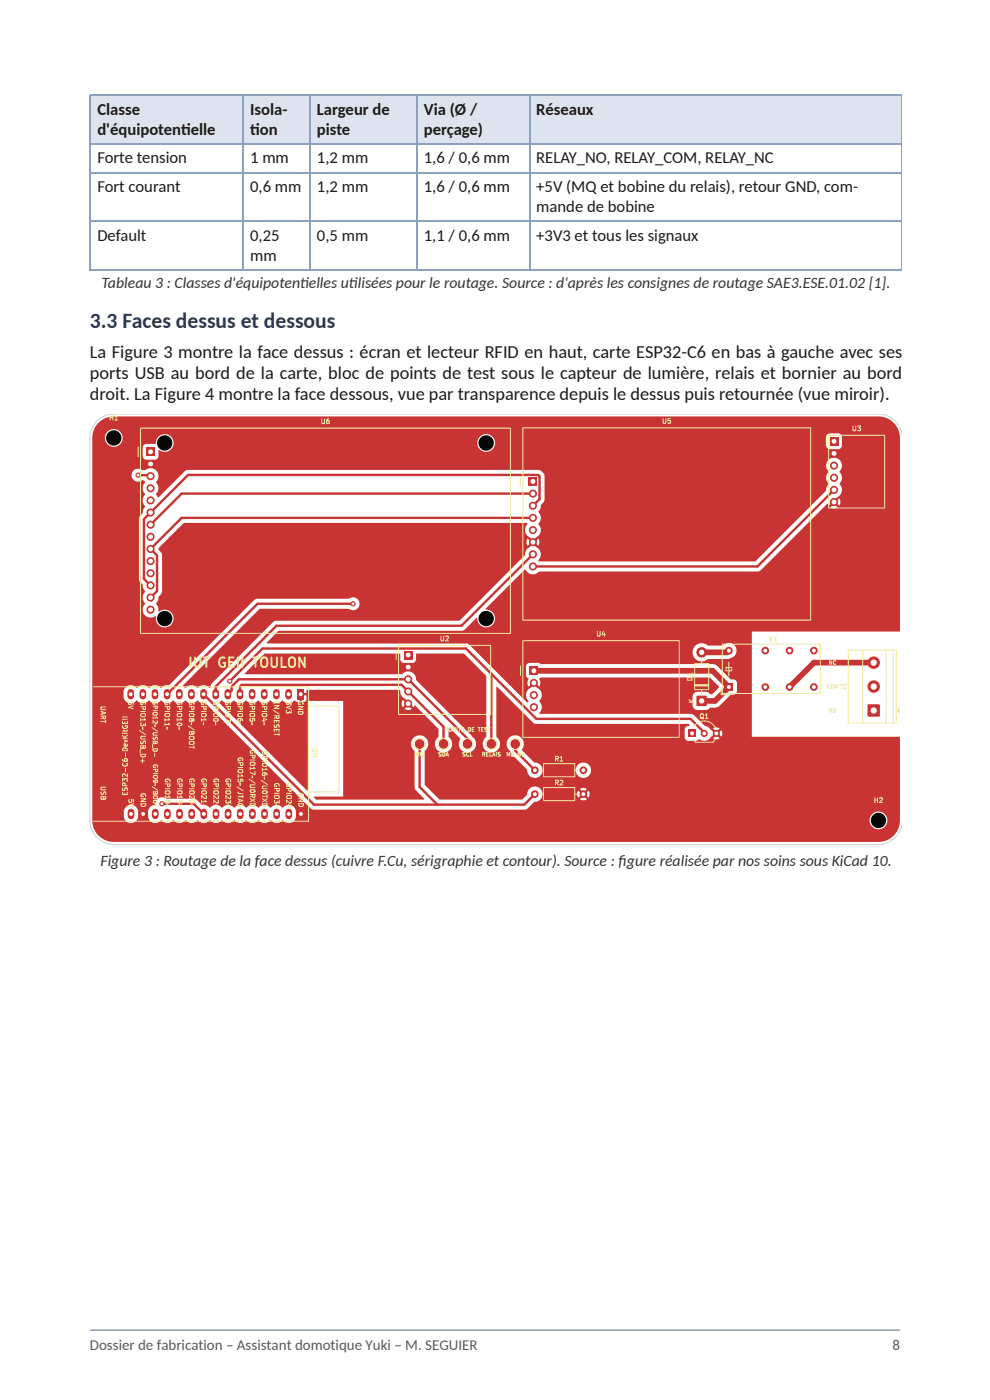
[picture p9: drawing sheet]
<svg xmlns="http://www.w3.org/2000/svg" width="210mm" height="297mm" viewBox="0 0 210 297" stroke-linecap="round" stroke-linejoin="round" font-family="sans-serif">
<defs><g id="words">
<text font-size="4.6" fill="#1f3864" x="19" y="69.6">3.3 Faces dessus et dessous</text>
<g font-size="3.9" fill="#1a1a1a">
<text x="19" y="75.9">La Figure 3 montre la face dessus : écran et lecteur RFID en haut, carte ESP32-C6 en bas à gauche avec ses</text>
<text x="19" y="80.4">ports USB au bord de la carte, bloc de points de test sous le capteur de lumière, relais et bornier au bord</text>
<text x="19" y="84.9">droit. La Figure 4 montre la face dessous, vue par transparence depuis le dessus puis retournée (vue miroir).</text>
</g>
<g font-size="3.5" fill="#1a1a1a">
<text x="20.6" y="24.3">Classe</text>
<text x="20.6" y="28.6">d'équipotentelle</text>
<text x="38.4" y="28.6">i</text>
<text x="53" y="24.3">Isola-</text>
<text x="53" y="28.6">ton</text>
<text x="53" y="28.6">i</text>
<text x="67.2" y="24.3">Largeur de</text>
<text x="67.2" y="28.6">piste</text>
<text x="89.9" y="24.3">Via (Ø /</text>
<text x="89.9" y="28.6">perçage)</text>
<text x="113.7" y="24.3">Réseaux</text>
<text x="20.6" y="34.7">Forte tension</text>
<text x="53" y="34.7">1 mm</text>
<text x="67.2" y="34.7">1,2 mm</text>
<text x="89.9" y="34.7">1,6 / 0,6 mm</text>
<text x="113.7" y="34.7">RELAY_NO, RELAY_COM, RELAY_NC</text>
<text x="20.6" y="40.7">Fort courant</text>
<text x="53" y="40.7">0,6 mm</text>
<text x="67.2" y="40.7">1,2 mm</text>
<text x="89.9" y="40.7">1,6 / 0,6 mm</text>
<text x="113.7" y="40.7">+5V (MQ et bobine du relais), retour GND, com-</text>
<text x="113.7" y="45">mande de bobine</text>
<text x="20.6" y="51.1">Default</text>
<text x="53" y="51.1">0,25</text>
<text x="67.2" y="51.1">0,5 mm</text>
<text x="89.9" y="51.1">1,1 / 0,6 mm</text>
<text x="113.7" y="51.1">+3V3 et tous les signaux</text>
<text x="53" y="55.3">mm</text>
</g>
<g font-size="3.3" fill="#333">
<text x="21.5" y="61.1">Tableau 3 : Classes d'équipotentelles utlisées pour le routage. Source : d'après les consignes de routage SAE3.ESE.01.02 [1].</text>
<text x="63.6" y="61.1">i</text>
<text x="74" y="61.1">i</text>
<text x="21.3" y="183.6">Figure 3 : Routage de la face dessus (cuivre F.Cu, sérigraphie et contour). Source : fi gure réalisée par nos soins sous KiCad 10.</text>
</g>
<g font-size="3.2" fill="#595959">
<text x="19" y="286.4">Dossier de fabrication – Assistant domotique Yuki – M. SEGUIER</text>
<text x="189.2" y="286.4">8</text>
</g>
<text font-size="2.7" fill="#f2eda1" x="39.5" y="141.6">IUTGEII TOULON</text>
<g font-size="1.4" fill="#f2eda1">
<text x="23" y="89.2">H1</text>
<text x="67.9" y="89.9">U6</text>
<text x="140.2" y="89.9">U5</text>
<text x="180.5" y="91.4">U3</text>
<text x="93.1" y="136">U2</text>
<text x="126.3" y="135">U4</text>
<text x="162.8" y="136.2">K1</text>
<text x="148.2" y="152.5">Q1</text>
<text x="117.4" y="161.5">R1</text>
<text x="117.4" y="166.6">R2</text>
<text x="185.1" y="170.3">H2</text>
</g>
<g font-size="1.3" fill="#f2eda1">
<text x="21.3" y="149.6" transform="rotate(90 21.3 149.6)">UART</text>
<text x="27.2" y="148.6" transform="rotate(90 27.2 148.6)">5V</text>
<text x="29.8" y="148.6" transform="rotate(90 29.8 148.6)">GPIO13~/USB_D+</text>
<text x="34.9" y="148.6" transform="rotate(90 34.9 148.6)">GPIO11~</text>
<text x="37.5" y="148.6" transform="rotate(90 37.5 148.6)">GPIO10~</text>
<text x="40.1" y="148.6" transform="rotate(90 40.1 148.6)">GPIO8~/BOOT</text>
<text x="42.7" y="148.6" transform="rotate(90 42.7 148.6)">GPIO1~</text>
<text x="45.2" y="148.6" transform="rotate(90 45.2 148.6)">GPIO0~</text>
<text x="47.8" y="148.6" transform="rotate(90 47.8 148.6)">GPIO7~</text>
<text x="50.4" y="148.6" transform="rotate(90 50.4 148.6)">GPIO6~</text>
<text x="52.9" y="148.6" transform="rotate(90 52.9 148.6)">GPIO5~</text>
<text x="55.5" y="148.6" transform="rotate(90 55.5 148.6)">GPIO4~</text>
<text x="58.1" y="148.4" transform="rotate(90 58.1 148.4)">EN/RESET</text>
<text x="60.7" y="148.6" transform="rotate(90 60.7 148.6)">3V3</text>
<text x="63.2" y="148.6" transform="rotate(90 63.2 148.6)">GND</text>
<text x="146.8" y="144.7" transform="rotate(-90 146.8 144.7)">D1</text>
<text x="147.1" y="149.3" transform="rotate(-90 147.1 149.3)">K</text>
<text x="179.3" y="146.7" transform="rotate(-90 179.3 146.7)">J1</text>
<text x="50.4" y="160.4" transform="rotate(90 50.4 160.4)">GPIO15~/JTAG</text>
<text x="53" y="158.8" transform="rotate(90 53 158.8)">GPIO17~/U0RXD</text>
<text x="55.6" y="159.1" transform="rotate(90 55.6 159.1)">GPIO16~/U0TXD</text>
<text x="67.2" y="160.8" transform="rotate(-90 67.2 160.8)">U1</text>
<text x="21.3" y="166.6" transform="rotate(90 21.3 166.6)">USB</text>
<text x="35" y="164.9" transform="rotate(90 35 164.9)">GPIO18~</text>
<text x="37.6" y="164.9" transform="rotate(90 37.6 164.9)">GPIO1</text>
<text x="40.1" y="164.9" transform="rotate(90 40.1 164.9)">GPIO2</text>
<text x="42.7" y="164.9" transform="rotate(90 42.7 164.9)">GPIO21~</text>
<text x="45.3" y="164.9" transform="rotate(90 45.3 164.9)">GPIO22~</text>
<text x="47.9" y="164.9" transform="rotate(90 47.9 164.9)">GPIO23~</text>
<text x="58.1" y="165.9" transform="rotate(90 58.1 165.9)">GPIO3~</text>
<text x="60.7" y="165.9" transform="rotate(90 60.7 165.9)">GPIO2~</text>
<text x="27" y="168.9" transform="rotate(-90 27 168.9)">ESP32-C6-DevKitGEII</text>
<text x="27.3" y="169.3" transform="rotate(90 27.3 169.3)">5V</text>
<text x="29.8" y="168" transform="rotate(90 29.8 168)">GND</text>
<text x="37.6" y="169.6" transform="rotate(90 37.6 169.6)">9~</text>
<text x="40.1" y="169.6" transform="rotate(90 40.1 169.6)">0~</text>
<text x="63.3" y="168" transform="rotate(90 63.3 168)">GND</text>
</g>
<g font-size="1.2" fill="#f2eda1">
<text x="32.4" y="148.6" transform="rotate(90 32.4 148.6)">GPIO12~/USB_D-</text>
<text x="32.5" y="161.9" transform="rotate(90 32.5 161.9)">GPIO9~/BOOT</text>
</g>
<g font-size="1.1" fill="#f2eda1">
<text x="175.6" y="141">NC</text>
<text x="175.1" y="146.1">COM</text>
<text x="94.1" y="155.2">POINTS DE TES</text>
<text x="103.3" y="155.2">T</text>
<text x="175.6" y="151.1">NO</text>
<text x="87.9" y="160.5">M</text>
<text x="89.1" y="160.5">Q</text>
<text x="92.7" y="160.5">SDA</text>
<text x="97.8" y="160.5">SCL</text>
<text x="102" y="160.5">RELAIS</text>
<text x="107.2" y="160.5">MQ 5V</text>
</g>
</g></defs>
<g fill="#dde4f0">
<path d="M19.3 20.4h32.3v10h-32.3z"/>
<path d="M51.6 20.4h14v10h-14z"/>
<path d="M65.6 20.4h22.8v10h-22.8z"/>
<path d="M88.4 20.4h23.8v10h-23.8z"/>
<path d="M112.2 20.4h78.9v10h-78.9z"/>
</g>
<path d="M19 20.2h172.1M19 30.6h172.1M19 36.6h172.1M19.2 20.1v37.3M51.5 20.1v37.3M65.7 20.1v37.3M88.5 20.1v37.3M112.3 20.1v37.3M19 47h172.1M19 57.3h172.1" fill="none" stroke="#8ea0bf" stroke-width=".26"/>
<path d="M191.1 20.1v37.3" fill="none" stroke="#8ea0bf" stroke-width=".21"/>
<circle cx="109.2" cy="157.8" r="1.01" fill="#c83434"/>
<path d="M63 146.2h1.5v2.2h-1.5z" fill-rule="evenodd" fill="#c83434"/>
<g fill="none" stroke="#c83434" stroke-width="1.4">
<path d="M27.7 146.9v.8M30.3 146.9v.8M32.9 146.9v.8M35.4 146.9v.8M38 146.9v.8M40.6 146.9v.8M43.2 146.9v.8M45.7 146.9v.8M48.3 146.9v.8M50.9 146.9v.8M53.5 146.9v.8M56 146.9v.8"/>
<path d="M58.6 146.9v.8M61.2 146.9v.8M27.8 172.3v.8M30.3 172.3v.8M32.9 172.3v.8M35.5 172.3v.8M38.1 172.3v.8M40.6 172.3v.8M43.2 172.3v.8M45.8 172.3v.8M48.4 172.3v.8M50.9 172.3v.8"/>
<path d="M53.5 172.3v.8M56.1 172.3v.8M58.7 172.3v.8M61.2 172.3v.8M63.8 172.3v.8"/>
</g>
<g fill="#c83434">
<path d="M112.3 141.4h1.7v1.8h-1.7z" fill-rule="evenodd"/>
<path d="M184 149.5h2.5v2.5h-2.5z" fill-rule="evenodd"/>
<path d="M146 154.8h1.5v1.6h-1.5z" fill-rule="evenodd"/>
<path d="M153.6 144.9h1.8v1.7h-1.8z" fill-rule="evenodd"/>
<path d="M85.7 138.1h1.7v1.7h-1.7z" fill-rule="evenodd"/>
<path d="M147.7 147.7h2.1v2h-2.1z" fill-rule="evenodd"/>
<path d="M112.1 101.3h1.7v1.7h-1.7z" fill-rule="evenodd"/>
<path d="M176 92.8h1.7v1.7h-1.7z" fill-rule="evenodd"/>
<path d="M31.1 95h1.7v1.7h-1.7z" fill-rule="evenodd"/>
</g>
<g fill="#c83434">
<circle cx="113.2" cy="144.9" r=".86"/>
<circle cx="113.2" cy="147.5" r=".86"/>
<circle cx="113.2" cy="150" r=".86"/>
<circle cx="185.2" cy="145.7" r="1.32"/>
<circle cx="185.2" cy="140.6" r="1.32"/>
<circle cx="149.3" cy="155.6" r=".76"/>
<circle cx="151.9" cy="155.6" r=".76"/>
<circle cx="99.1" cy="157.8" r="1.01"/>
<circle cx="162.2" cy="145.8" r=".81"/>
<circle cx="167.4" cy="145.8" r=".81"/>
<circle cx="172.5" cy="145.8" r=".81"/>
<circle cx="162.2" cy="138" r=".81"/>
<circle cx="167.4" cy="138" r=".81"/>
<circle cx="172.5" cy="138" r=".81"/>
<circle cx="154.5" cy="138" r=".81"/>
<circle cx="86.5" cy="141.5" r=".86"/>
<circle cx="86.5" cy="144.1" r=".86"/>
<circle cx="86.5" cy="146.7" r=".86"/>
<circle cx="86.5" cy="149.3" r=".86"/>
<circle cx="113.4" cy="163.4" r=".81"/>
<circle cx="123.7" cy="163.4" r=".81"/>
<circle cx="113.4" cy="168.5" r=".81"/>
<circle cx="123.7" cy="168.5" r=".81"/>
<circle cx="148.8" cy="138.4" r="1.12"/>
<circle cx="94" cy="157.8" r="1.01"/>
<circle cx="89" cy="157.8" r="1.01"/>
<circle cx="113" cy="104.7" r=".86"/>
<circle cx="113" cy="107.3" r=".86"/>
<circle cx="113" cy="109.9" r=".86"/>
<circle cx="113" cy="112.4" r=".86"/>
<circle cx="113" cy="115" r=".86"/>
<circle cx="113" cy="117.6" r=".86"/>
<circle cx="113" cy="120.2" r=".86"/>
<circle cx="176.8" cy="96.2" r=".86"/>
<circle cx="176.8" cy="98.8" r=".86"/>
<circle cx="176.8" cy="101.4" r=".86"/>
<circle cx="176.8" cy="103.9" r=".86"/>
<circle cx="176.8" cy="106.5" r=".86"/>
<circle cx="31.9" cy="98.4" r=".86"/>
<circle cx="31.9" cy="101" r=".86"/>
<circle cx="31.9" cy="103.6" r=".86"/>
<circle cx="31.9" cy="106.2" r=".86"/>
<circle cx="31.9" cy="108.7" r=".86"/>
<circle cx="31.9" cy="111.3" r=".86"/>
<circle cx="31.9" cy="113.9" r=".86"/>
<circle cx="31.9" cy="116.5" r=".86"/>
<circle cx="31.9" cy="119" r=".86"/>
<circle cx="31.9" cy="121.6" r=".86"/>
<circle cx="31.9" cy="124.2" r=".86"/>
<circle cx="31.9" cy="126.8" r=".86"/>
<circle cx="31.9" cy="129.3" r=".86"/>
<circle cx="104.2" cy="157.8" r="1.01"/>
<circle cx="48.7" cy="144.5" r=".56"/>
<circle cx="74.9" cy="128.1" r=".56"/>
<circle cx="34.3" cy="170.5" r=".56"/>
<circle cx="29.3" cy="100.8" r=".56"/>
</g>
<g fill="none" stroke="#c83434" stroke-width=".51">
<path d="M29.3 100.8h2.4l.2 .2M113 117.6l-15.2 15.2h-39.2l-12.9 12.9v1.6M113 104.7h-74.5l-6.6 6.6M113 107.3l1.4-1.4v-4.8l-.3-.3h-74.2l-9.4 9.3v12.7l1.4 1.4M113 109.9h-74.5l-6.6 6.6 1.4 1.3v7.6l-1.4 1.4M176.8 103.9l-16.2 16.3h-47.6M74.9 128.1h-20.3l-19.2 19.2M43.2 147.3l23.4 23.4h44.6l2.2-2.2M48.3 147.3l.8-.8v-.8l1.5-1.6h35.9l12.6 12.6v1.1M48.7 144.5l7-6.9h43.1l14.9 14.9h32.7l2.9 2.9v.2M50.9 147.3v-1.6l.3-.4h33.9l8.9 8.9v3.6M89 157.8v9.2l3.7 3.7"/>
<path d="M104.2 143v14.8M109.2 157.8v1.4l4.2 4.2M34.3 170.5h6.8l2.1 2.2"/>
</g>
<path d="M154.5 138l-.3 .4h-5.4M113.2 142.3h37.9l3.4 3.5-2.9 2.9h-2.8M185.2 140.6h-12.6l-5.2 5.2" fill="none" stroke="#c83434" stroke-width="1.2"/>
<path d="M20.9 89.7a4.6 4.6 0 0 1 3.3-1.4h162a4.6 4.6 0 0 1 4.6 4.6v41l-31.4 .1v22.3h31.3l.1 17.8a4.6 4.6 0 0 1-4.6 4.5h-162.1a4.6 4.6 0 0 1-4.5-4.5v-1.9h6.6l.1 1.2a1.52 1.52 0 0 0 1.6 1.2 1.52 1.52 0 0 0 1.4-1.4v-1h2.1v1.2a1.58 1.58 0 0 0 1.3 1.2 1.58 1.58 0 0 0 1.5-.6 1.64 1.64 0 0 0 2.6 0 1.64 1.64 0 0 0 2.6 0 1.64 1.64 0 0 0 2.5 0 1.64 1.64 0 0 0 2.6 0 1.64 1.64 0 0 0 2.6 0 1.64 1.64 0 0 0 2.6 0 1.64 1.64 0 0 0 2.5 0 1.64 1.64 0 0 0 2.6 0 1.64 1.64 0 0 0 2.6 0 1.64 1.64 0 0 0 2.6 0 1.57 1.57 0 0 0 2.5-.1h121.9v.3a1.88 1.88 0 0 0 2.8 1.5 1.88 1.88 0 0 0 0-3.3 1.88 1.88 0 0 0-2.8 1.5h-121.9l.2-.7v-1.3a1.59 1.59 0 0 0-1.2-1.1 1.59 1.59 0 0 0-1.6 .6 1.65 1.65 0 0 0-2.6 0 1.65 1.65 0 0 0-2.5 0 1.65 1.65 0 0 0-2.6 0 1.65 1.65 0 0 0-2.6 0 1.65 1.65 0 0 0-2.6 0 1.65 1.65 0 0 0-2.5 0l-.1-.1a1.74 1.74 0 0 0-1.6-.6l-1.1-1-.5-.2h-6a1.46 1.46 0 0 0-1.6-.2 1.46 1.46 0 0 0-.7 1.4l-.1 .1a1.53 1.53 0 0 0-1.4 1.4h-2.1v-.3a1.52 1.52 0 0 0-1.7-1.1 1.52 1.52 0 0 0-1.4 1.4h-6.6v-25.4h6.6v1a1.58 1.58 0 0 0 1.1 1.4 1.58 1.58 0 0 0 1.7-.6 1.64 1.64 0 0 0 2.6 0 1.64 1.64 0 0 0 2.6 0 1.64 1.64 0 0 0 2.5 0 1.64 1.64 0 0 0 2.6 0 1.64 1.64 0 0 0 2.6 0l.7 .5 1 .1 22.3 22.3 .3 .2 45.1 .1 .5-.3 1.4-1.4a1.68 1.68 0 0 0 1.8-1.7h7.4l.2 .8 .7-.7 .3 .4-.7 .7a1.3 1.3 0 0 0 1.5 0l-.7-.7 .4-.4 .7 .7a1.31 1.31 0 0 0 0-1.5l-.7 .7-.4-.3 .7-.8a1.31 1.31 0 0 0-1.5 .1l.7 .7-.3 .3-.7-.7-.2 .7h-7.4a1.65 1.65 0 0 0-1.8-1.6 1.65 1.65 0 0 0-1.5 1.8l-1 1h-17.6l-3.1-3.1v-7.1a1.86 1.86 0 0 0 .4-2.8 1.86 1.86 0 0 0-2.8 0 1.86 1.86 0 0 0 .3 2.8v7.7l.2 .5 1.8 1.8v.2h-22.8l-.5-.4v-.2h6.2v-20.3h-7.5v18.9l-.2 .1-18.6-18.5 .5-.6a1.74 1.74 0 0 0 2.6 0 1.64 1.64 0 0 0 2.6 0 1.64 1.64 0 0 0 2.6 0 1.64 1.64 0 0 0 2.5 0 1.64 1.64 0 0 0 2.6 0 1.64 1.64 0 0 0 2.6 0l.4 .3h.6v-1.3h.5v1.3l.8-.1 .2-.3v-1h-.9v-.5h.9l.1-.6h19.5l.3 .1a1.7 1.7 0 0 0 1 1.7l.5 .6-.4 .3-.6-.6a1.36 1.36 0 0 0 0 1.5l.6-.6 .4 .4-.6 .6a1.36 1.36 0 0 0 1.5 0l-.6-.6 .3-.4 .7 .6 .2-.3h.1l4.9 4.9 .1 1.7a1.86 1.86 0 0 0-.4 2.7 1.86 1.86 0 0 0 2.8 0 1.86 1.86 0 0 0-.3-2.7v-1.8l.1-.1 2.4 2.3a1.84 1.84 0 0 0 .4 2.6 1.84 1.84 0 0 0 2.6-.4 1.84 1.84 0 0 0-.5-2.6l-11.9-12a1.74 1.74 0 0 0-1-1.7 1.74 1.74 0 0 0-2 .4h-33.2l-.1-.1 4.2-4.2h28.6l.2 .1v1.1a.8 .8 0 0 0 .7 .7h1.8l.5-.1 .3-.5v-1.2l.1-.1h10.1l4.7 4.7v12.9a1.84 1.84 0 0 0 .2 3.1 1.84 1.84 0 0 0 2.7-1.7h1.4l.2 .9 .6 .7 .2 .6 3.4 3.4a1.63 1.63 0 0 0 1.6 1.7 1.63 1.63 0 0 0 1.6-1.7h7.1v.2a1.63 1.63 0 0 0 2.4 1.3 1.63 1.63 0 0 0 0-2.8 1.63 1.63 0 0 0-2.4 1.3h-7.1l-.2-.8a1.78 1.78 0 0 0-1.6-.8l-2.6-2.6a1.85 1.85 0 0 0-.6-2.9 1.85 1.85 0 0 0-2.6 1.5h-1.4l-.2-.7-.6-.7 .1-10.6 7.7 7.6 .4 .2 32.5 .1 .3 .3-.1 .1a.82 .82 0 0 0-.9 .8v1.7l.3 .5 .4 .2h1.6l.7-.4a1.89 1.89 0 0 0 2.6-.5l.7-.7 .3 .4-.6 .7a1.26 1.26 0 0 0 1.4 0l-.7-.7 .4-.4 .7 .7a1.26 1.26 0 0 0-.1-1.4l-.6 .6-.4-.3 .6-.7a1.26 1.26 0 0 0-1.3 0l.6 .7-.3 .3-.9-.7a1.76 1.76 0 0 0-1.2-.8l-2.3-2.3-.6-.2h-32.1l-.1-.2a1.84 1.84 0 0 0 0-2.6 1.69 1.69 0 0 0-.4-2.8l-.6-.5 .4-.4 .7 .6a1.69 1.69 0 0 0-.1-1.6l.4-.3h35.7l2.1 2-1.5 1.6h-.5l-.7-.5h-2.1a1.06 1.06 0 0 0-.9 1v2a1.07 1.07 0 0 0 1 .8h2l.8-.5h1.1l.6-.2 2.6-2.5h.7l.5-.3 .2-.5v-1.7a.8 .8 0 0 0-.8-.8h-.6l-2.9-2.9-.8-.3h-36.5l-.6-.3h-2l-.5 .5-.1 2.3 .6 .7a1.35 1.35 0 0 0 0 1.6l.6-.7 .4 .4-.6 .5a1.76 1.76 0 0 0-.5 2.9l-.3 .2-10.7-10.7h45.8a1.93 1.93 0 0 0 1.1 1.8 1.93 1.93 0 0 0 2.1-.3h4a1.8 1.8 0 0 0 1.9-1 1.8 1.8 0 0 0-.3-2l-.2-.2a1.73 1.73 0 0 0-2.2 .4h-3.2a1.93 1.93 0 0 0-2-.4 1.93 1.93 0 0 0-1.2 1.7h-45.8l-1.5-1.5-.6-.3h-42.2l-.2-.1 2.6-2.6h38.8l.6-.2 2.6-2.5a1.92 1.92 0 0 0 1.9 2 1.92 1.92 0 0 0 2-1.9 1.92 1.92 0 0 0-2.1-1.9l8.4-8.5a1.84 1.84 0 0 0 3 .4h46.6l.4-.2 14-14.1h.2l.2 .4 .6-.7 .4 .4-.6 .7a1.36 1.36 0 0 0 1.5-.1l-.6-.6 .3-.4 .7 .6a1.36 1.36 0 0 0 0-1.5l-.7 .7-.3-.4 .5-.6a1.77 1.77 0 0 0 .5-2.8 1.82 1.82 0 0 0 0-2.6 1.71 1.71 0 0 0 0-2.4 1.71 1.71 0 0 0-2.5 0 1.71 1.71 0 0 0 .2 2.5 1.84 1.84 0 0 0 0 2.6 1.93 1.93 0 0 0-.6 1.4l-15 15h-45.8l-.2-.2a1.75 1.75 0 0 0-.4-2.8l-.6-.6 .4-.3 .7 .5a1.36 1.36 0 0 0-.1-1.4l-.6 .6-.4-.4 .6-.5a1.77 1.77 0 0 0 .4-2.9 1.82 1.82 0 0 0 0-2.6 1.84 1.84 0 0 0 .6-1.4l.5-.5 .3-.6v-4.8a1.6 1.6 0 0 0-1.3-1.5h-74.4l-.6 .2-5.6 5.6h-.1l-.4-.6a1.89 1.89 0 0 0 0-2.6 1.7 1.7 0 0 0 .1-2.4 1.7 1.7 0 0 0-2.4-.2h-.7a1.38 1.38 0 0 0-1.9 .2 1.38 1.38 0 0 0 .1 1.9 1.38 1.38 0 0 0 1.9 .1h.3l.3 .5a1.8 1.8 0 0 0 0 2.5 1.82 1.82 0 0 0 0 2.6 1.93 1.93 0 0 0-.6 1.4l-.5 .6-.2 .5v12.9l.2 .6 .5 .6a1.79 1.79 0 0 0 .6 1.4v.1a1.8 1.8 0 0 0 0 2.5 1.72 1.72 0 0 0-.1 2.4 1.72 1.72 0 0 0 2.3 .2 1.89 1.89 0 0 0 1.5 2.4 1.89 1.89 0 0 0 2.2-1.7 1.89 1.89 0 0 0-1.9-2.1l-1.1 .5-.1-.2a2.02 2.02 0 0 0-.5-1.6 1.84 1.84 0 0 0 .5-1.4l.5-.5 .3-.6v-7.8l-.3-.5-.5-.6v-.3l5.4-5.4h72.6l.3 .2a1.75 1.75 0 0 0 .4 2.9l.6 .5-.4 .4-.7-.6a1.36 1.36 0 0 0 .1 1.5l.6-.6 .4 .3-.6 .6a1.82 1.82 0 0 0-1 1.7l-13.9 13.9h-38.9l-.4 .1-13.2 13.2-.3 .8-.2 .2a1.64 1.64 0 0 0-2.6 0 1.64 1.64 0 0 0-2.5 0l-.5-.4v-.2l16.3-16.2h18.8a1.39 1.39 0 0 0 1.9-.2 1.39 1.39 0 0 0 0-1.9 1.39 1.39 0 0 0-1.9-.1h-19.4l-.4 .1-18.3 18.3a2.36 2.36 0 0 0-1.7 .5 1.6 1.6 0 0 0-2.5 .1 1.64 1.64 0 0 0-2.6 0 1.55 1.55 0 0 0-1.7-.6 1.55 1.55 0 0 0-1.1 1.4h-6.6v-51.9h10.6v1.9l.2 .4 .5 .3h1.9a.8 .8 0 0 0 .8-.7v-1.2l.1-.1a1.89 1.89 0 0 0 2.1 .1 1.89 1.89 0 0 0 1-1.7h64.4v.2a1.88 1.88 0 0 0 2.6 1.6 1.88 1.88 0 0 0 .7-3h70.6v1.8a.8 .8 0 0 0 .8 .8h1.9a.8 .8 0 0 0 .7-.8v-1.9l-.3-.5-.5-.2-1.9 .1-.5 .3-.2 .4h-70.6a1.88 1.88 0 0 0-2-.5 1.88 1.88 0 0 0-1.3 1.7h-64.4v-.3a1.92 1.92 0 0 0-2.2-1.5 1.92 1.92 0 0 0-1.6 2.1h-2.1l-.5 .3-.2 .4h-10.6v-2.1h2.6v.2a1.88 1.88 0 0 0 2.9 1.5 1.88 1.88 0 0 0 0-3.2 1.88 1.88 0 0 0-2.9 1.5h-2.6a4.5 4.5 0 0 1 1.3-3.1z" fill-rule="evenodd" fill="#c83434"/>
<path d="M191.1 91.5a5.1 5.1 0 0 0-4.9-3.7h-162.1a5.1 5.1 0 0 0-5 5.1v81.2a5.1 5.1 0 0 0 5 5h162.1a5.1 5.1 0 0 0 4.9-3.6" fill="none" stroke="#d0d2cd" stroke-width=".21"/>
<g fill="none" stroke="#f2eda1" stroke-width=".21">
<path d="M110.8 135.9h33.2v20.5h-33.2zM182.9 137.9v15.5M187.9 137.9v15.5M189.4 137.9v15.5M19.8 145.7h45.6v28.5h-45.6M65.4 149.8h6.5v18.2h-6.5M110.3 141.3v2M190 150.7l.6-.4v.9zM190 150.4v-12.5h-10.2v15.5h10.2v-2.4"/>
<circle cx="109.2" cy="157.8" r="1.22"/>
</g>
<path d="M190 150.7l.6-.4v.9z" fill="#f2eda1"/>
<g fill="none" stroke="#f2eda1" stroke-width=".21">
<path d="M29.3 94.8v2.1M29.8 90.8h78.4v43.6h-78.4zM110.8 90.8h61.1v40.8h-61.1zM175.2 92.6v2M175.7 92.3h11.9v15.5h-11.9zM110.3 101.1v2.1M84 137.9v2.1M84.5 136.9h19.5v14.7h-19.5zM148.8 139.8v1M153.1 136.7h20.8v10.4h-20.8zM146.9 154.5a2.63 2.63 0 0 1 2.4-1.5 2.63 2.63 0 0 1 2.4 1.5M146.9 156.7l.6 .8h3.6l.6-.8"/>
<path d="M147.3 140.8h2.9v5.5h-2.9zM147.3 145.3h2.9M147.3 145.4h2.9M147.3 145.5h2.9M148.8 146.3v1M152.9 145.9v1.5h1.7M153.9 141.6h1.2v.7h-1.2zM154.3 141.6l.4 .7M154.5 140.5v1.1M154.5 142.3v1.1M114.4 163.4h.8M114.4 168.5h.8"/>
<path d="M115.2 162h6.7v2.8h-6.7zM115.2 167.1h6.7v2.8h-6.7zM121.9 163.4h.7M121.9 168.5h.7"/>
<circle cx="89" cy="157.8" r="1.22"/>
<circle cx="94" cy="157.8" r="1.22"/>
<circle cx="99.1" cy="157.8" r="1.22"/>
<circle cx="104.2" cy="157.8" r="1.22"/>
</g>
<g fill="#fff">
<circle cx="48.7" cy="144.5" r=".3"/>
<circle cx="74.9" cy="128.1" r=".3"/>
<circle cx="34.3" cy="170.5" r=".3"/>
<circle cx="29.3" cy="100.8" r=".3"/>
<circle cx="63.7" cy="147.3" r=".41"/>
<circle cx="61.2" cy="147.3" r=".41"/>
<circle cx="58.6" cy="147.3" r=".41"/>
<circle cx="56" cy="147.3" r=".41"/>
<circle cx="53.5" cy="147.3" r=".41"/>
<circle cx="50.9" cy="147.3" r=".41"/>
<circle cx="48.3" cy="147.3" r=".41"/>
<circle cx="45.7" cy="147.3" r=".41"/>
<circle cx="43.2" cy="147.3" r=".41"/>
<circle cx="40.6" cy="147.3" r=".41"/>
<circle cx="38" cy="147.3" r=".41"/>
<circle cx="35.4" cy="147.3" r=".41"/>
<circle cx="32.9" cy="147.3" r=".41"/>
<circle cx="30.3" cy="147.3" r=".41"/>
<circle cx="27.7" cy="147.3" r=".41"/>
<circle cx="27.8" cy="172.7" r=".41"/>
<circle cx="30.3" cy="172.7" r=".41"/>
<circle cx="32.9" cy="172.7" r=".41"/>
<circle cx="35.5" cy="172.7" r=".41"/>
<circle cx="38.1" cy="172.7" r=".41"/>
<circle cx="40.6" cy="172.7" r=".41"/>
<circle cx="43.2" cy="172.7" r=".41"/>
<circle cx="45.8" cy="172.7" r=".41"/>
<circle cx="48.4" cy="172.7" r=".41"/>
<circle cx="50.9" cy="172.7" r=".41"/>
<circle cx="53.5" cy="172.7" r=".41"/>
<circle cx="56.1" cy="172.7" r=".41"/>
<circle cx="58.7" cy="172.7" r=".41"/>
<circle cx="61.2" cy="172.7" r=".41"/>
<circle cx="63.8" cy="172.7" r=".41"/>
<circle cx="113.2" cy="142.3" r=".51"/>
<circle cx="113.2" cy="144.9" r=".51"/>
<circle cx="113.2" cy="147.5" r=".51"/>
<circle cx="113.2" cy="150" r=".51"/>
<circle cx="185.2" cy="150.7" r=".66"/>
<circle cx="185.2" cy="145.7" r=".66"/>
<circle cx="185.2" cy="140.6" r=".66"/>
<circle cx="146.7" cy="155.6" r=".41"/>
<circle cx="149.3" cy="155.6" r=".41"/>
<circle cx="151.9" cy="155.6" r=".41"/>
</g>
<circle cx="186.2" cy="174.1" r="1.62" fill="#000"/>
<g fill="#fff">
<circle cx="162.2" cy="145.8" r=".41"/>
<circle cx="167.4" cy="145.8" r=".41"/>
<circle cx="172.5" cy="145.8" r=".41"/>
<circle cx="162.2" cy="138" r=".41"/>
<circle cx="167.4" cy="138" r=".41"/>
<circle cx="172.5" cy="138" r=".41"/>
<circle cx="154.5" cy="145.8" r=".41"/>
<circle cx="154.5" cy="138" r=".41"/>
<circle cx="86.5" cy="139" r=".51"/>
<circle cx="86.5" cy="141.5" r=".51"/>
<circle cx="86.5" cy="144.1" r=".51"/>
<circle cx="86.5" cy="146.7" r=".51"/>
<circle cx="86.5" cy="149.3" r=".51"/>
<circle cx="113.4" cy="163.4" r=".41"/>
<circle cx="123.7" cy="163.4" r=".41"/>
<circle cx="113.4" cy="168.5" r=".41"/>
<circle cx="123.7" cy="168.5" r=".41"/>
<circle cx="148.8" cy="148.7" r=".56"/>
<circle cx="148.8" cy="138.4" r=".56"/>
</g>
<circle cx="24.1" cy="92.9" r="1.62" fill="#000"/>
<g fill="#fff">
<circle cx="113" cy="102.1" r=".51"/>
<circle cx="113" cy="104.7" r=".51"/>
<circle cx="113" cy="107.3" r=".51"/>
<circle cx="113" cy="109.9" r=".51"/>
<circle cx="113" cy="112.4" r=".51"/>
<circle cx="113" cy="115" r=".51"/>
<circle cx="113" cy="117.6" r=".51"/>
<circle cx="113" cy="120.2" r=".51"/>
<circle cx="176.8" cy="93.6" r=".51"/>
<circle cx="176.8" cy="96.2" r=".51"/>
<circle cx="176.8" cy="98.8" r=".51"/>
<circle cx="176.8" cy="101.4" r=".51"/>
<circle cx="176.8" cy="103.9" r=".51"/>
<circle cx="176.8" cy="106.5" r=".51"/>
</g>
<g fill="#000">
<circle cx="34.9" cy="94" r="1.62"/>
<circle cx="103.1" cy="94" r="1.62"/>
<circle cx="34.9" cy="131.2" r="1.62"/>
<circle cx="103.1" cy="131.2" r="1.62"/>
</g>
<g fill="#fff">
<circle cx="31.9" cy="95.9" r=".51"/>
<circle cx="31.9" cy="98.4" r=".51"/>
<circle cx="31.9" cy="101" r=".51"/>
<circle cx="31.9" cy="103.6" r=".51"/>
<circle cx="31.9" cy="106.2" r=".51"/>
<circle cx="31.9" cy="108.7" r=".51"/>
<circle cx="31.9" cy="111.3" r=".51"/>
<circle cx="31.9" cy="113.9" r=".51"/>
<circle cx="31.9" cy="116.5" r=".51"/>
<circle cx="31.9" cy="119" r=".51"/>
<circle cx="31.9" cy="121.6" r=".51"/>
<circle cx="31.9" cy="124.2" r=".51"/>
<circle cx="31.9" cy="126.8" r=".51"/>
<circle cx="31.9" cy="129.3" r=".51"/>
</g>
<path d="M19 282.2h171.8" fill="none" stroke="#99a6bf" stroke-width=".35"/>
<use href="#words"/>
</svg>
